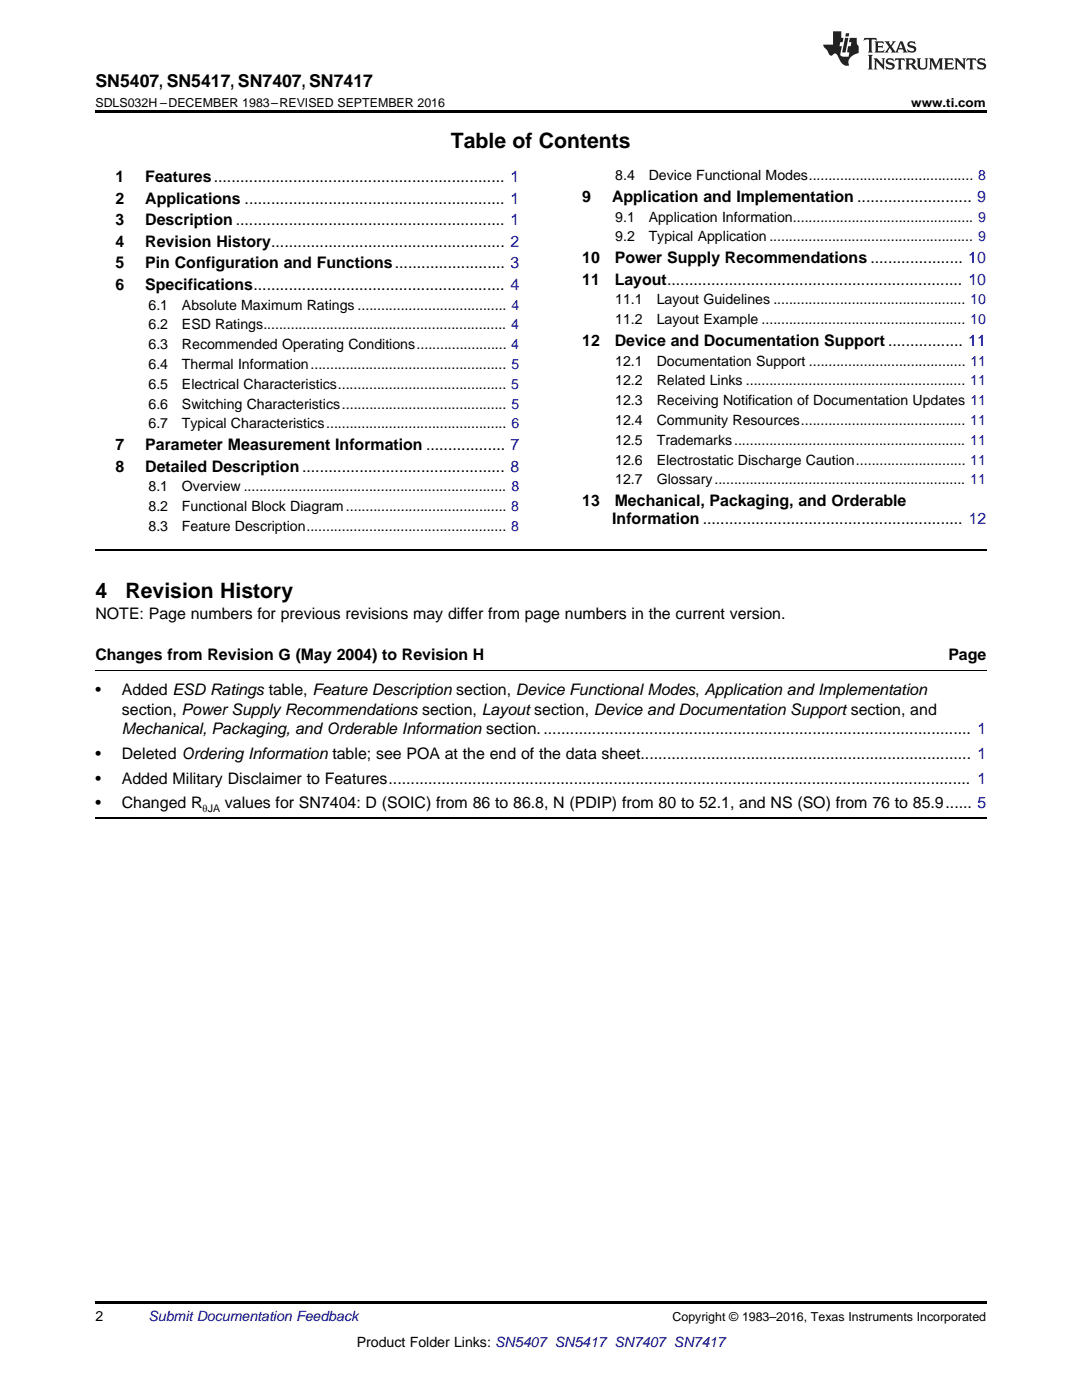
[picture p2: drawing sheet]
<svg xmlns="http://www.w3.org/2000/svg" width="216mm" height="279mm" viewBox="0 0 216 279" stroke-linecap="round" stroke-linejoin="round" font-family="sans-serif">
<defs><g id="words">
<g font-size="4.2">
<text x="90" y="29.6">Table of Contents</text>
<text x="19" y="119.3">4</text>
<text x="25" y="119.3">Revision History</text>
</g>
<text font-size="3.5" x="19" y="17.3">SN5407, SN5417, SN7407, SN7417</text>
<g font-size="3.2">
<text x="23" y="36.3">1</text>
<text x="23" y="40.6">2</text>
<text x="29" y="36.3">Features.................................................................. 1</text>
<text x="29" y="40.6">Applications ........................................................... 1</text>
<text x="116.2" y="40.3">9</text>
<text x="122.1" y="40.3">Application and Implementation .......................... 9</text>
<text x="23" y="44.9">3</text>
<text x="29" y="44.9">Description ............................................................. 1</text>
<text x="23" y="49.2">4</text>
<text x="23" y="53.6">5</text>
<text x="29" y="49.2">Revision History..................................................... 2</text>
<text x="29" y="53.6">Pin Configuration and Functions......................... 3</text>
<text x="116.2" y="52.5">10</text>
<text x="122.7" y="52.5">Power Supply Recommendations ..................... 10</text>
<text x="23" y="57.9">6</text>
<text x="29" y="57.9">Specifications......................................................... 4</text>
<text x="116.2" y="56.8">11</text>
<text x="122.7" y="56.8">Layout................................................................... 10</text>
<text x="116.2" y="69">12</text>
<text x="122.7" y="69">Device and Documentation Support ................. 11</text>
<text x="23" y="89.8">7</text>
<text x="29" y="89.8">Parameter Measurement Information .................. 7</text>
<text x="23" y="94.1">8</text>
<text x="29" y="94.1">Detailed Description.............................................. 8</text>
<text x="116.2" y="101">13</text>
<text x="122.7" y="101">Mechanical, Packaging, and Orderable</text>
<text x="122.2" y="104.5">Information ........................................................... 12</text>
<text x="19" y="123.6">NOTE: Page numbers for previous revisions may differ from page numbers in the current version.</text>
<text x="19" y="131.7">Changes from Revision G (May 2004) to Revision H</text>
<text x="189.2" y="131.7">Page</text>
<text x="19" y="138.7">•</text>
<text x="24.3" y="138.7">Added ESD Ratings table, Feature Description section, Device Functional Modes, Application and Implementation</text>
<text x="24.3" y="142.6">section, Power Supply Recommendations section, Layout section, Device and Documentation Support section, and</text>
<text x="24.3" y="146.5">Mechanical, Packaging, and Orderable Information section.................................................................................................. 1</text>
<text x="19" y="151.4">•</text>
<text x="24.3" y="151.4">Deleted Ordering Information table; see POA at the end of the data sheet........................................................................... 1</text>
<text x="19" y="156.4">•</text>
<text x="19" y="161.3">•</text>
<text x="24.3" y="156.4">Added Military Disclaimer to Features.................................................................................................................................... 1</text>
<text x="24.3" y="161.3">Changed R</text>
<text x="44.9" y="161.3">values for SN7404: D (SOIC) from 86 to 86.8, N (PDIP) from 80 to 52.1, and NS (SO) from 76 to 85.9...... 5</text>
</g>
<g font-size="2.8">
<text x="122.8" y="36">8.4</text>
<text x="129.4" y="36">Device Functional Modes.......................................... 8</text>
<text x="122.8" y="44.2">9.1</text>
<text x="129.4" y="44.2">Application Information.............................................. 9</text>
<text x="122.8" y="48.2">9.2</text>
<text x="129.4" y="48.2">Typical Application .................................................... 9</text>
<text x="29.6" y="61.8">6.1</text>
<text x="29.6" y="65.8">6.2</text>
<text x="36.3" y="61.8">Absolute Maximum Ratings ...................................... 4</text>
<text x="36.3" y="65.8">ESD Ratings.............................................................. 4</text>
<text x="122.8" y="60.7">11.1</text>
<text x="122.8" y="64.7">11.2</text>
<text x="131" y="60.7">Layout Guidelines ................................................. 10</text>
<text x="131" y="64.7">Layout Example .................................................... 10</text>
<text x="29.6" y="69.7">6.3</text>
<text x="36.3" y="69.7">Recommended Operating Conditions....................... 4</text>
<text x="29.6" y="73.7">6.4</text>
<text x="29.6" y="77.6">6.5</text>
<text x="36.3" y="73.7">Thermal Information.................................................. 5</text>
<text x="36.3" y="77.6">Electrical Characteristics........................................... 5</text>
<text x="122.8" y="73">12.1</text>
<text x="122.8" y="76.9">12.2</text>
<text x="131" y="73">Documentation Support ........................................ 11</text>
<text x="131" y="76.9">Related Links ........................................................ 11</text>
<text x="29.6" y="81.6">6.6</text>
<text x="36.3" y="81.6">Switching Characteristics.......................................... 5</text>
<text x="122.8" y="80.9">12.3</text>
<text x="131" y="80.9">Receiving Notification of Documentation Updates 11</text>
<text x="29.6" y="85.5">6.7</text>
<text x="36.3" y="85.5">Typical Characteristics.............................................. 6</text>
<text x="122.8" y="84.8">12.4</text>
<text x="122.8" y="88.8">12.5</text>
<text x="131" y="84.8">Community Resources.......................................... 11</text>
<text x="131" y="88.8">Trademarks........................................................... 11</text>
<text x="122.8" y="92.7">12.6</text>
<text x="131" y="92.7">Electrostatic Discharge Caution............................ 11</text>
<text x="29.6" y="98.1">8.1</text>
<text x="36.3" y="98.1">Overview ................................................................... 8</text>
<text x="122.8" y="96.7">12.7</text>
<text x="131" y="96.7">Glossary................................................................ 11</text>
<text x="29.6" y="102">8.2</text>
<text x="29.6" y="106">8.3</text>
<text x="36.3" y="102">Functional Block Diagram......................................... 8</text>
<text x="36.3" y="106">Feature Description................................................... 8</text>
<text x="19" y="263.6">2</text>
<text x="71.2" y="268.9">Product Folder Links: SN5407 SN5417 SN7407 SN7417</text>
</g>
<text font-size="2.8" fill="#0000c8" x="29.6" y="263.6">Submit Documentation Feedback</text>
<g font-size="2.5">
<text x="19" y="21.4">SDLS032H –DECEMBER 1983–REVISED SEPTEMBER 2016</text>
<text x="181.8" y="21.4">www.ti.com</text>
<text x="134.2" y="263.6">Copyright © 1983–2016, Texas Instruments Incorporated</text>
</g>
<text font-size="2.1" x="40.4" y="162">θJA</text>
</g></defs>
<path d="M19 22h177.8v.5h-177.8zM19 259.7h177.8v.5h-177.8z" fill="#000"/>
<path d="M19 109.7h177.8M19 163.3h177.8" fill="none" stroke="#000" stroke-width=".35"/>
<path d="M19 133.8h177.8" fill="none" stroke="#000" stroke-width=".2"/>
<g fill="#231f20">
<path d="M172.5 7.6l-.1 .5 .4-.2h.6v.1v2.1l-.2 .4h.9l-.2-.4v-2.1l.1-.1h.5l.5 .2-.2-.5zM174.5 8.3l.2 .3v1.5l-.2 .4h1.8l.2-.6a1.04 1.04 0 0 1-1.3 .2v-.7h.6l.3 .2v-.6l-.3 .2h-.6v-.6l.8-.1 .4 .3-.2-.5zM176.5 8.3l.9 1.1-.9 1.1h.8l-.2-.2 .4-.7 .5 .7-.2 .2h1.5l-.2-.2 .2-.4h.9l.1 .4-.2 .2h1l-.3-.3-.7-1.9h-.5l-.9 2-.8-1 .9-1h-.8l.1 .3-.4 .5-.3-.6 .1-.2zM179.7 8.6l.4 1h-.7zM181.3 8.4a.63 .63 0 0 0-.2 .7 .63 .63 0 0 0 .6 .4l.6 .2 .1 .2a.75 .75 0 0 1-.7 .4 .75 .75 0 0 1-.6-.5l.1 .7 .1-.1a1.11 1.11 0 0 0 1.5-.6 1.13 1.13 0 0 0-1.2-.8l-.1-.4a1.04 1.04 0 0 1 1.2 .2l-.2-.5-.2 .1-.4-.2zM173.2 10.9l.2 .4v2.2l-.2 .4h1l-.3-.4v-2.2l.3-.4zM174.3 11.6l.3 .4v1.5l-.3 .4h.8l-.2-.4v-1.3l1.5 1.7v-1.9l.2-.4h-.7l.2 .4v.9l-1.1-1.3zM177 11.8a.62 .62 0 0 0-.2 .7 .62 .62 0 0 0 .6 .4l.6 .1 .1 .3a.76 .76 0 0 1-.7 .3 .76 .76 0 0 1-.7-.4l.2 .7 .1-.1a1.11 1.11 0 0 0 1.5-.6 1.13 1.13 0 0 0-1.2-.8l-.1-.4a1.04 1.04 0 0 1 1.2 .2l-.2-.6-.2 .1-.5-.1zM178.7 11.6l-.2 .6a.61 .61 0 0 1 .8-.3v1.6l-.2 .4h.9l-.2-.4v-1.6a.63 .63 0 0 1 .7 .3l-.1-.6zM180.6 11.6l.3 .4v1.5l-.3 .4h1l-.2-.2-.1-.8 .6 .2a.76 .76 0 0 0 1.2 .7l-1-1a.58 .58 0 0 0 .6-.5 .58 .58 0 0 0-.5-.6zM181.4 11.9h.1a.45 .45 0 0 1 .5 .1 .45 .45 0 0 1 .1 .5l-.8 .2zM182.9 11.6l.2 .2a2.17 2.17 0 0 0 .3 1.9 .99 .99 0 0 0 1.6-.6v-1.1l.2-.4h-.7l.2 .2a1.92 1.92 0 0 1-.2 1.8 .6 .6 0 0 1-.9-.5v-1.1l.2-.4zM185.4 11.6l.2 .4v1.5l-.2 .4h.7l-.2-.4v-1.4l.8 1.8 .8-1.8v1.4l-.2 .4h.9l-.2-.4v-1.5l.2-.4h-.8l-.6 1.5-.6-1.5zM188.4 11.6l.2 .4v1.5l-.2 .4h1.8l.1-.6a1.04 1.04 0 0 1-1.2 .1v-.6h.5l.4 .2v-.6l-.4 .2h-.5v-.7h.8l.3 .3-.1-.6zM190.5 11.6l.2 .4v1.5l-.2 .4h.7l-.2-.4v-1.3l1.5 1.7v-1.9l.2-.4h-.7l.2 .4v.9l-1.1-1.3zM192.9 11.6l-.1 .6a.61 .61 0 0 1 .7-.3l.1 1.6-.3 .4h1l-.3-.4 .1-1.6a.63 .63 0 0 1 .7 .3l-.1-.6zM195.2 11.8a.62 .62 0 0 0-.2 .7 .62 .62 0 0 0 .6 .4l.6 .1 .1 .3a.76 .76 0 0 1-.7 .3 .76 .76 0 0 1-.6-.4l.1 .7 .1-.1a1.11 1.11 0 0 0 1.6-.6 1.13 1.13 0 0 0-1.3-.8l-.1-.4a1.04 1.04 0 0 1 1.2 .2l-.1-.6-.2 .1-.5-.1z"/>
<path d="M166.2 6.3v2.6h-1.9v.4l.8 .9a.91 .91 0 0 0 1 .8 .56 .56 0 0 1 .5-.3 .56 .56 0 0 1 .5 .3l.4 .8a1.53 1.53 0 0 0 1.9 1.2 1.54 1.54 0 0 1 1-2.1l.9-.3v-1.4a1.52 1.52 0 0 1-.4-1.6h-1.3l-.2 .8h.5l-.2 .8h-.5l-.1 1v.2l.4 .1-.2 .8a1.93 1.93 0 0 1-1.6-.3l.3-1.8h-.5l.2-.8h.4l.2-.8h-.4v-1.3zM168.6 7.6l-.6 2.9h.7l.6-2.9zM168.8 6.6l-.1 .7h.6l.2-.7z"/>
</g>
<use href="#words"/>
</svg>
